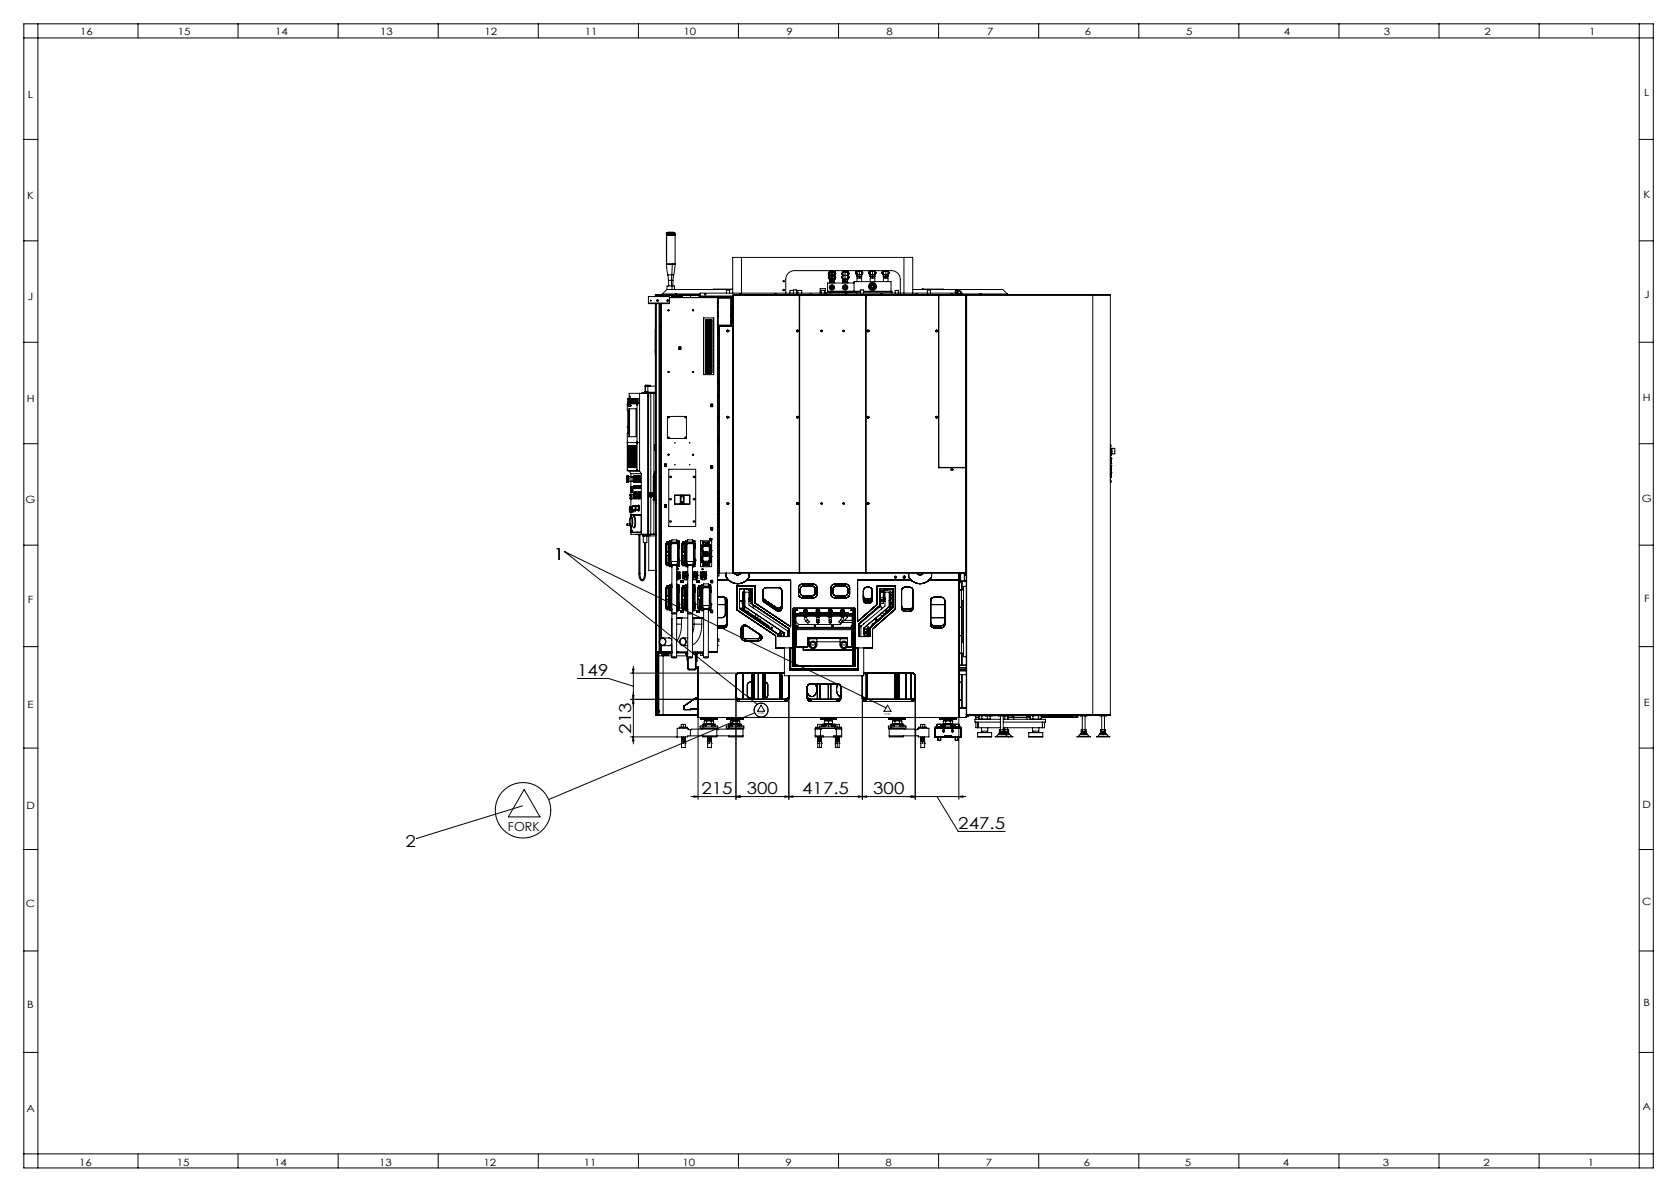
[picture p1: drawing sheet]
<svg xmlns="http://www.w3.org/2000/svg" width="1189mm" height="841mm" viewBox="0 0 1189 841" stroke-linecap="round" stroke-linejoin="round" font-family="sans-serif">
<defs><g id="words">
<g font-size="11.6">
<text x="393" y="398">1</text>
<text x="409" y="480">149</text>
<text x="448" y="521" transform="rotate(-90 448 521)">213</text>
<text x="498" y="564">215</text>
<text x="530" y="564">300</text>
<text x="569" y="564">417.5</text>
<text x="619" y="564">300</text>
<text x="680" y="588">247.5</text>
<text x="288" y="601">2</text>
</g>
<text font-size="8.8" x="360" y="590">FORK</text>
<g font-size="7.1">
<text x="57" y="25">16</text>
<text x="126" y="25">15</text>
<text x="195" y="25">14</text>
<text x="270" y="25">13</text>
<text x="344" y="25">12</text>
<text x="415" y="25">11</text>
<text x="485" y="25">10</text>
<text x="558" y="25">9</text>
<text x="629" y="25">8</text>
<text x="700" y="25">7</text>
<text x="770" y="25">6</text>
<text x="841" y="25">5</text>
<text x="911" y="25">4</text>
<text x="982" y="25">3</text>
<text x="1053" y="25">2</text>
<text x="1127" y="25">1</text>
<text x="20" y="70">L</text>
<text x="1166" y="68">L</text>
<text x="19" y="142">K</text>
<text x="1166" y="140">K</text>
<text x="20" y="213">J</text>
<text x="1166" y="212">J</text>
<text x="19" y="286">H</text>
<text x="1166" y="284">H</text>
<text x="18" y="357">G</text>
<text x="1165" y="356">G</text>
<text x="20" y="428">F</text>
<text x="1166" y="427">F</text>
<text x="20" y="503">E</text>
<text x="1166" y="501">E</text>
<text x="19" y="574">D</text>
<text x="1165" y="573">D</text>
<text x="18" y="644">C</text>
<text x="1165" y="642">C</text>
<text x="19" y="715">B</text>
<text x="1166" y="714">B</text>
<text x="19" y="789">A</text>
<text x="1165" y="788">A</text>
<text x="56" y="827">16</text>
<text x="125" y="827">15</text>
<text x="195" y="827">14</text>
<text x="269" y="827">13</text>
<text x="343" y="828">12</text>
<text x="414" y="828">11</text>
<text x="484" y="828">10</text>
<text x="557" y="828">9</text>
<text x="628" y="828">8</text>
<text x="699" y="828">7</text>
<text x="769" y="828">6</text>
<text x="841" y="828">5</text>
<text x="910" y="828">4</text>
<text x="981" y="828">3</text>
<text x="1052" y="828">2</text>
<text x="1127" y="828">1</text>
</g>
<g font-size="1.8">
<text x="538" y="507">FORK</text>
<text x="627" y="507">FORK</text>
</g>
</g></defs>
<g fill="none" stroke="#000" stroke-width=".71">
<path d="M17 17h1156v812h-1156zM27 17v812M98 17v10M169 17v10M240 17v10M311 17v10M382 17v10M453 17v10M524 17v10M595 17v10M666 17v10M737 17v10"/>
<path d="M808 17v10M879 17v10M950 17v10M1021 17v10M1092 17v10M1163 17v812M17 27h1156M17 99h10M1163 99h10M17 171h10M473 167h6M473 166h.1"/>
<path d="M473 166v21M473 166h6M474 165h4l1 1M474 165l-1 1M474 165h.1M474 165h4M478 165h.1M479 166v21M1163 171h10M473 187l1 8M473 187h.1M473 187h4"/>
<path d="M473 187h6M474 195v4M474 195h3M474 199h2M474 199v4M476 199h1M476 199v4M477 195l-1 4M477 195h1M477 187v8M477 187h2M477 199v4"/>
<path d="M478 195l-1 4M479 187l-1 8M526 183h-6v25M526 183v25M526 183h115M588 194h.1M588 197h.1M589 198h1M589 198h.1M589 200h1M589 195h.1M589 193h.1"/>
<path d="M589 195v1M589 200h.1M589 198v2M589 193h1M589 195h1M589 200v1M589 193a1.3 1.3 0 0 0-1 1 1.3 1.3 0 0 0 1 1M589 196a1.3 1.3 0 0 0-1 1 1.3 1.3 0 0 0 1 1M589 193a1.2 1.2 0 0 0-1 1 1.2 1.2 0 0 0 1 1M589 196a1.2 1.2 0 0 0-1 1 1.2 1.2 0 0 0 1 1M589 196h.1M589 193a1.2 1.2 0 0 1 1 1 1.2 1.2 0 0 1-1 1"/>
<path d="M589 196a1.2 1.2 0 0 1 1 1 1.2 1.2 0 0 1-1 1M589 192h1M589 192h.1M589 192v1M589 196h2M590 198h2M590 200h2M590 193h1M590 195h1M590 198h1M590 193h2M590 195h2"/>
<path d="M590 192h.1M590 193h.1M590 192h1M590 192v2M590 194a1.3 1.3 0 0 0-2-1 1.3 1.3 0 0 0 0 2 1.3 1.3 0 0 0 2 0M590 194a1.3 1.3 0 0 1 2-1 1.3 1.3 0 0 1 0 2 1.3 1.3 0 0 1-2 0M590 196a1.3 1.3 0 0 0-2 0 1.3 1.3 0 0 0 0 2 1.3 1.3 0 0 0 2-1M590 197a1.3 1.3 0 0 0-2-1 1.3 1.3 0 0 0 0 2 1.3 1.3 0 0 0 2-1M590 197a1.3 1.3 0 0 1 2-1 1.3 1.3 0 0 1 0 2 1.3 1.3 0 0 1-2-1M590 196a1.3 1.3 0 0 1 2 0 1.3 1.3 0 0 1 0 2 1.3 1.3 0 0 1-2-1M590 197l2 1M590 195v2"/>
<path d="M590 197v4M591 193h.1M591 192h.1M591 192v1M592 193h.1M592 195h.1M592 196h.1M592 198h.1M592 193l-2 1M592 196h-2M592 193a1.2 1.2 0 0 0-2 1 1.2 1.2 0 0 0 2 1M592 196a1.2 1.2 0 0 0-2 1 1.2 1.2 0 0 0 2 1"/>
<path d="M592 193a1.2 1.2 0 0 1 1 1 1.2 1.2 0 0 1-1 1M592 196a1.2 1.2 0 0 1 1 1 1.2 1.2 0 0 1-1 1M592 195v1M592 200v1M592 200h.1M592 198v2M597 194l1-1v2M597 194l1 1M598 194h.1M598 197h.1M598 200h2M598 198h2"/>
<path d="M598 200h.1M598 198v2M598 198h.1M598 196h3M598 193h2M598 195h2M598 196v2l-1-1M598 196l-1 1M598 193l-1 1 1 1M598 196l-1 1 1 1M598 193v5M598 195h.1"/>
<path d="M598 193h.1M598 195v1M598 200v1M598 192h.1M598 192h2M598 192v1M599 193h.1M600 200h1M600 198h1M600 193h1M600 195h1M600 192h1"/>
<path d="M600 192h.1M600 193h.1M600 192v9M601 193h.1M601 192h.1M601 192v1M601 200v1M601 198v2M601 198h.1M601 200h.1M601 195v1M601 193v7"/>
<path d="M601 193v2l1-1M601 193l1 1M601 196l1 1M601 193l1 1-1 1M601 196l1 1-1 1M601 193a1.3 1.3 0 0 1 1 1 1.3 1.3 0 0 1-1 1M601 196a1.3 1.3 0 0 1 1 1 1.3 1.3 0 0 1-1 1M601 195h.1M602 194h.1M602 197h.1M602 197l-1-1v2l1-1M602 194l-1 1z"/>
<path d="M602 197l-1 1zM607 193l1 1zM607 194h1zM608 192h.1M608 192h3M608 192v4M608 195h3M608 193v1M608 193h-1M608 192l-1 1 1 2M608 192a1.3 1.3 0 0 0-1 2 1.3 1.3 0 0 0 1 1M608 195h.1"/>
<path d="M608 196h.1M608 196h3M608 195h2M608 195v1M608 192h2M608 200v-3h3v3M608 196v1M610 195h1M610 192h1M610 192v5M611 196v1M611 192h.1"/>
<path d="M611 195h.1M611 196h.1M611 193v1M611 193h1M611 192l1 2-1 1M611 192v3M611 195v1M612 193v1M612 194h-1M616 193l1 1zM617 194h.1M617 192h.1"/>
<path d="M617 195h.1M617 196h4M617 192v4M617 192h4M617 195h4M617 192h2M617 193v1M617 193h.1M617 192l-1 2 1 1M617 192a1.3 1.3 0 0 0-1 2 1.3 1.3 0 0 0 1 1M617 195h2M617 195v1"/>
<path d="M617 200v-3h4v3M618 196v1M619 195h2M619 192h2M619 192v5M620 196v1M621 192h.1M621 195h.1M621 196h.1M621 193v1M621 193a.7 .7 0 0 1 0 1M621 192v1v2"/>
<path d="M621 192v3M621 195v1M626 194h1M626 193v1M627 192h.1M626 193h.1M627 195h.1M627 196h3M627 192v4M627 192h3M627 195h3M627 192h1"/>
<path d="M627 193v1M627 192l-1 2 1 1M627 192a1.3 1.3 0 0 0-1 2 1.3 1.3 0 0 0 1 1M627 195h1M627 200v-3h3v3M627 195v1M627 196v1M628 195h2M628 192h2M628 192v5M630 196v1M630 195h.1"/>
<path d="M630 196h.1M630 192h.1M630 193v1M630 193a.7 .7 0 0 1 1 0 .7 .7 0 0 1-1 1M630 192v4M630 192l1 2-1 1M641 183h7v25M641 183v25M460 215h15M465 215v101M465 215v293M465 209v1"/>
<path d="M465 209h3M466 209v1M466 210v-1h1v1M467 209h.1M467 210h1M468 215v248M468 209v1M468 215v240M468 210h2h-2M468 209h3M468 216h.1M468 215v1"/>
<path d="M468 216h1M468 216v238M469 215v238M470 209h.1M470 209h9M471 209v1M471 209h25M471 210h.1M471 210h-2M471 209h-1v1M471 210v-1h1v1M471 210h1"/>
<path d="M472 210h2M472 210h.1M472 210h1M473 210v-1h1v1M474 210h22M474 220h.1M475 210v1M475 211l-15-1v5M475 211h36M475 211v4M475 211h.1M476 211h8"/>
<path d="M476 211h.1M477 203h-4v2M477 203h1v2M477 203v2M477 210h6M477 210h.1M479 209h1M479 209h.1M480 209h.1M480 209h17M483 210h.1M484 211h.1"/>
<path d="M490 209v2M492 220h.1M496 209h.1M496 209v2M496 209h1M496 210h24M497 211h23M497 211h8M498 211h-1M498 211h.1M498 211h8M500 209h1"/>
<path d="M505 211h1h1M506 205h.1M506 211h1M509 211v252M509 214h.1M509 218h.1M509 215h.1M509 212l10-1v20M509 212v19M509 212v19h10M509 212h.1M511 211h-1"/>
<path d="M511 211h8M511 211h8v20M511 211h.1M515 208v-2h3v2M519 218h.1M519 211h.1M519 211v17M519 218h1M520 205h-14M520 205h-47l-3 4M520 209h.1M520 209v198h-10"/>
<path d="M520 209h47M520 209v198M525 209h1M525 209v-1l1 1h-1M525 208h.1M550 209h1M550 209v-1l1 1h-1M556 206h.1M557 208v-10a6 6 0 0 1 7-6h68a6 6 0 0 1 7 6v10M563 206h-3v2M563 208v-2h2v2M566 208v-2h3v2"/>
<path d="M567 212h.1M567 209v197M567 210h.1M567 211h.1M567 209h47M575 209h1M575 209v-1l1 1h-1M582 208v-3h4v3M583 208v-2h2v2M587 207v1M587 207l2 1M587 207h21"/>
<path d="M587 207h.1M587 207h23M588 201h4M589 203l2-1 1 2-1 1-1 1-1-2zM589 204h2M598 201h3M598 203l2-1 1 1v2l-2 1-1-1zM599 204h1M600 209h1M601 209l-1-1v1M601 209h-1M606 201h-19v6"/>
<path d="M608 207v1M610 208v-2h3v2M613 207h20M614 209v197M614 212h.1M614 210h.1M614 211h.1M614 209h52M618 201h2l2 2-2 3-2-1-2-2zM625 209h1M626 209l-1-1v1M626 209h-1"/>
<path d="M632 207v-7h-26v7M633 207v1M635 208v-2h2v2M648 205h63l4 4M650 209h1M650 209v-1l1 1h-1M654 205h15M654 205h.1M655 205h-1M655 205h.1M658 208v-2h2v2M666 209v123h19"/>
<path d="M666 212h.1M666 210h.1M666 211h.1M666 209v123M666 209h19M669 205h.1M675 209h1M675 209v-1l1 1h-1M678 207v1M678 207h.1M678 206v2M678 206v1"/>
<path d="M679 208h.1M679 208h-182v3M679 208v1M679 209h.1M679 208h1M679 209h1M680 208a1.1 1.1 0 0 1 0-2 1.1 1.1 0 0 1 1 1l1 1M680 208h.1M680 208v1M680 208h2M681 206l1 1v1M681 206h-3v2"/>
<path d="M681 206h-1M682 208h.1M682 208v1M682 209h13M685 209h.1M685 209v198M685 216h.1M685 217h.1M685 209v197M685 219h.1M685 218h.1M685 209v299h90"/>
<path d="M686 209h.1M686 209h89M686 209v298M695 209h1M695 209h.1M696 209h.1M696 209h19M715 209h.1M775 209h-109M775 209h13M775 209h.1M775 209v298"/>
<path d="M788 209v298M465 234v7M468 232h.1M468 231h.1M474 221h.1M492 221h.1M499 226h.1M499 226v40M499 226h7M501 227h.1M501 230h.1M501 233h.1"/>
<path d="M501 239h.1M501 236h.1M501 228h.1M501 234h.1M501 231h.1M501 237h.1M502 227h.1M502 240h.1M502 229h.1M502 230h.1M502 232h.1M502 238h.1"/>
<path d="M502 233h.1M502 235h.1M502 228h.1M502 231h.1M502 234h.1M502 239h.1M502 236h.1M503 228h.1M503 230h.1M503 231h.1M503 233h.1M503 234h.1"/>
<path d="M503 239h.1M503 237h.1M503 227h.1M503 236h.1M503 240h.1M504 227h.1M504 230h.1M504 233h.1M504 239h.1M504 236h.1M504 228h.1M504 231h.1"/>
<path d="M504 234h.1M504 240h.1M504 237h.1M504 227h1M505 227h.1M505 230h.1M505 233h.1M505 239h.1M505 236h.1M505 229h.1M505 235h.1M505 234h.1"/>
<path d="M505 231h.1M505 238h.1M505 228h.1M505 237h.1M505 227h-5v38l5-1M505 227v37M506 226v40M509 232h1M509 231h11M509 238h1M509 221h.1M509 224h.1"/>
<path d="M509 222h.1M509 231h.1M510 232v1h-1M510 232v48M510 232v175M510 232h10M511 231v1v-1v1M516 235v-1l1 1M516 235h1M516 235h.1M517 235h.1M519 231h.1"/>
<path d="M519 228h.1M519 229h.1M519 222h.1M519 224h.1M519 228v2M519 222h1M519 224h1M520 232h.1M565 235l1-1v1M565 235h1M565 235h.1M566 235h.1"/>
<path d="M583 235h.1M599 235h-1M615 235h1M615 235l1-1v1M615 235h.1M616 235h.1M664 235h1M664 235v-1l1 1M664 235h.1M665 235h.1M685 231h.1M685 239h.1"/>
<path d="M685 222h.1M685 238h.1M685 232h.1M17 243h10M465 241v8M465 249h.1M465 249v2M465 241h.1M482 246h1v2h-1zM482 246h1M501 242h.1M501 253h.1"/>
<path d="M501 256h.1M501 259h.1M501 245h.1M501 251h.1M501 254h.1M501 257h.1M501 260h.1M501 248h.1M501 250h.1M502 243h.1M502 246h.1M502 250h.1"/>
<path d="M502 254h.1M502 255h.1M502 258h.1M502 257h.1M502 256h.1M502 244h.1M502 241h.1M502 253h.1M502 247h.1M502 242h.1M503 251h.1M503 254h.1"/>
<path d="M503 257h.1M503 259h.1M503 260h.1M503 256h.1M503 242h.1M503 253h.1M503 248h.1M503 245h.1M503 243h.1M504 248h.1M504 251h.1M504 254h.1"/>
<path d="M504 259h.1M504 257h.1M504 242h.1M504 245h.1M504 246h.1M504 256h.1M504 260h.1M504 250h.1M504 243h.1M504 253h.1M505 256h.1M505 259h.1"/>
<path d="M505 242h.1M505 253h.1M505 251h.1M505 257h.1M505 260h.1M505 248h.1M505 254h.1M505 245h.1M505 247h.1M505 255h.1M505 258h.1M505 250h.1"/>
<path d="M505 241h.1M505 244h.1M1163 243h10M454 279v55M456 279h.1M456 279h1M457 279h1M457 279h.1M458 279h1M458 279h.1M458 274v4M458 273v1"/>
<path d="M458 274h.1M458 273v5M458 273h3v1h-3M459 279h.1M459 278h-2v1M459 278v1M459 278h1M459 279h2M459 279h6M459 280h1M459 279v100M460 273v5h5"/>
<path d="M460 274h5M460 274h.1M460 279v3M460 279h.1M460 278v1M461 279h4M461 279h.1M462 278v1M462 279v71M463 278v1M464 278v1M464 279v58"/>
<path d="M464 279h.1M465 279h-19v4M474 264h.1M492 264h.1M499 266h.1M499 266h7M501 262h.1M501 265h.1M501 263h.1M502 265h1M502 265h.1M502 261h.1"/>
<path d="M502 262h.1M503 264l-1 1M503 264v1M503 264h.1M503 265h.1M503 262h.1M503 263h.1M503 264l1 1M503 265h1M504 265h.1M504 262h.1M504 263h.1"/>
<path d="M505 262h.1M504 265h1M505 263h.1M505 264h.1M505 261h.1M509 261h.1M509 262h.1M509 271v1M509 261v1M509 280h1M509 269h1M509 280v1"/>
<path d="M509 280h.1M509 272h.1M509 272v1M445 287v1zM445 291v12M445 285l1 1zM445 283h8v3h-8M445 283v3M445 286h1M445 283h1M446 283v2M446 283h.1"/>
<path d="M446 288h.1M446 283v3M446 290h5v20h-5zM446 286v1M447 288h.1M447 288h-1M447 283h4l-1 2M447 283v3M447 286h4M447 283h4M447 286h.1M447 290v20"/>
<path d="M447 283h.1M447 281v1zM447 283v2M448 283h.1M448 286h.1M448 283v3M448 283v3l-1-1 1 1M449 285v1h-1M449 283v2zM449 284v1zM449 283v2M449 284v1"/>
<path d="M449 286h.1M449 283h.1M449 285h.1M449 283v1M449 285l1 1M449 285v1M449 284h.1M450 285l-1 1M450 285v1v-3v3M450 283v2M450 285l1 1zM450 286h.1"/>
<path d="M450 283h.1M451 283v3M451 285h1M451 283v1M451 285h.1M451 283h1v2M451 283v2M451 286h1M451 283h1M451 286h.1M451 283v2zM451 285v1"/>
<path d="M451 284v1M451 283h.1M452 283v3M452 287v1zM452 287v47M453 287h-8v4h1v12h-1h1v4h-1v27h8M459 282h1M459 280l1 1M460 282h.1M460 281v96M460 288h.1M460 282v95"/>
<path d="M473 296h14v15h-13zM504 287h2M504 287h2v2h-2zM509 295v2M509 285h1M509 282h.1M509 297v1M509 281v1M509 298h.1M509 298h1M509 282h1M509 296h1"/>
<path d="M510 282v14M510 298v13M510 296v2M510 280v2M516 296v1l1-1M516 296v-1l1 1M516 296h.1M517 296h.1M565 296l1 1v-1M565 296l1-1v1M565 296h.1M566 296h.1"/>
<path d="M615 296l1 1v-1M615 296l1-1v1M615 296h.1M616 296h.1M664 296v1l1-1M664 296v-1l1 1M664 296h.1M665 296h.1M17 315h10M445 314h8M445 314v1zM445 313v1z"/>
<path d="M445 317h5v2h-5zM445 320h6v2h-6zM445 303v4M446 317v2M446 320v2M447 317v2M447 320v2M448 317v2M448 320v2M449 317v2M449 320v2M450 317v2"/>
<path d="M450 320v2M450 317h1v2h-1zM451 320h.1M451 319h.1M451 317h.1M451 317v2M451 320v2M452 314v1zM452 313v1zM465 316v4M465 320h.1M465 316h.1"/>
<path d="M465 320v15M468 319h.1M468 317h.1M509 311h1M509 313h1M509 314v1M509 313h.1M509 313v1M509 315h.1M509 314h1M510 311v2M510 313v1"/>
<path d="M510 315v33M510 314v1M510 315h-1M788 316h.1M788 316v1M788 317v7M788 318h.1M789 318v4h2v-4h-3v4h1M1163 315h10M445 338v2v2M445 338v4M445 333v1z"/>
<path d="M445 338h.1M445 338h1M445 324h4v2h-4zM445 322h6v2h-6zM446 324v2M446 328v2M446 330v2M446 322v2M446 338h1l1 1-1 3h-1M446 338v4M446 334h.1M446 334l2 2"/>
<path d="M446 334h8M447 324v2M447 322v2M447 328v2M447 330v2M447 330h-2v-2h3v4h-3v-2h2M447 328v1M447 331v1M447 329v2M447 330h1M447 328v4M447 338h2v2v2h-2"/>
<path d="M447 330h.1M448 322v2M448 328v4M448 336v2M448 336h7M448 329v1M448 331h.1M448 324v2M448 327h3v2h-3zM448 330h3v2h-3zM449 330v2M449 324v2"/>
<path d="M449 322v2M449 327v2M450 330v2M450 322v2M450 327h.1M450 327v2M450 337v2M450 337h.1M450 324v2h1v-2h-1v2M450 338h.1M450 339v1M450 340v-3l1 3"/>
<path d="M451 332h.1M451 326h.1M451 322h.1M451 324h.1M451 322v2M451 324v2M451 327v2M451 338v2M451 337v2M451 337h.1M451 330v2M451 338h.1"/>
<path d="M451 339v1M452 338h-2v2h2v-3l-1 3M452 338h-2v1h2M452 333v1zM452 338h2v2h-2zM453 337v2M453 337h.1M453 338h.1M453 339v1M453 340v-3v3M453 338v2M454 337h.1"/>
<path d="M454 337v2M454 334l1 2M454 338h.1M454 339v1M454 338v2M454 338h-2v1h2M455 336v43M463 338l1 1M463 338l1 13M464 339h.1M464 339v15M464 337l-1 1"/>
<path d="M464 337v2M464 339v40M465 335h.1M465 335v19M465 335l-1 4M465 335l-1 2M468 339h.1M468 338h.1M468 338v1M472 329v2h1v-2h-2v2h2M474 322h.1M474 323h.1"/>
<path d="M474 333h20l-1 41-19-1zM492 322h.1M492 323h.1M504 332h2M504 331h2v1h-2zM666 331h.1M666 329h.1M666 332h.1M669 332h.1M675 333v1l1-1M675 333h1M675 333h.1"/>
<path d="M676 333h.1M682 332h.1M683 332h.1M684 332h.1M685 332h.1M685 332h-19M788 339h.1M788 328v1M788 335h.1M788 337h.1M788 333h.1M788 330h.1"/>
<path d="M788 327h.1M788 325h.1M788 337v2M788 327v1M788 333v1M788 334h.1M788 323h.1M788 336h.1M788 331h.1M788 326h.1M788 325v2M788 330v3"/>
<path d="M788 335v2M788 326v1M788 327v2M788 336v1M788 331v2M788 326v3M788 336v3M788 331v3M788 329h.1M788 329v1M788 328h.1M788 332h.1"/>
<path d="M788 326v2M788 332v2M445 342h.1M446 342h-1M447 360v1M447 360v3zM447 360h.1M447 360v3M447 360h2M447 354h1zM447 351h2v3h-2zM447 354h.1"/>
<path d="M447 351h1zM447 351h.1M447 347v2M447 351v3M447 346v1M447 346h1v1M447 346h1v1v2h-1M447 349h.1M448 347v1zM448 342v4h1M448 351v3M448 349h.1"/>
<path d="M448 346h.1M448 347v2h-1M448 360v1M448 360h.1M448 360v3zM448 360v3M448 346v3zM449 346v3M449 349h-1v11M449 359v3M449 359h.1M449 359h1"/>
<path d="M450 352v2h2v-2l-1 2M450 349h.1M450 340v2M450 345v2M450 349v2M450 352v2M450 345h.1M450 340h.1M450 352h.1M450 340v1M450 342h.1M450 347h.1"/>
<path d="M450 349v1M450 351h.1M450 354h.1M450 351v-2l1 2M450 342v-2l1 2M450 347v-2l1 2M450 354v-2l1 2M450 359v3M451 359h-2M451 359h-1M451 359h.1M451 340v2"/>
<path d="M451 345v2M451 349v2M451 352v2M451 349h.1M451 345h.1M451 340h.1M451 352h.1M451 359v3M451 340v1M451 342h.1M451 347h.1M451 349v1"/>
<path d="M451 351h.1M451 354h.1M452 349h-2v2h2v-2l-1 2M452 340h-2v2M452 345h-2v2h2v-2l-1 2M452 341h-2v1h2v-2l-1 2M452 345h-2v2h2M452 350h-2v1h2M452 352h-2v2h2M452 359h-1M452 359h1M452 352v2h2v-2h-2v2h2"/>
<path d="M452 349h2v2h-2zM452 345h2v2h-2zM453 349h.1M453 345h.1M453 340h.1M453 340v2M453 345v2M453 349v2M453 352v2M453 340v1M453 342h.1M453 347h.1"/>
<path d="M453 349v1M453 351h.1M453 352h.1M453 354h.1M453 359v1v2M453 359h-2M453 359v3M453 359h.1M453 351v-2v2M453 342v-2v2M453 347v-2v2M453 359h-1"/>
<path d="M453 359v1M454 349h.1M454 345h.1M454 345v2M454 349v2M454 352v2M454 352h.1M454 341v1M454 340v1M454 342h.1M454 347h.1M454 349v1"/>
<path d="M454 351h.1M454 354h.1M454 340v2M454 341h-2v1h2v-2h-2v2M454 345h-2v2h2M454 350h-2v1h2M460 352l1 1M460 351h.1M460 352h.1M460 352h1M460 351v1M460 351h1"/>
<path d="M460 350h.1M460 350v1M460 350h1M460 351l1 1M461 351h.1M461 351h-1M461 352h.1M461 350v1M461 350h-1M461 350h.1M461 350l-1 1M461 351v1"/>
<path d="M461 352v1M461 350h1M461 353h1M461 352h1M461 351h1M462 351h.1M462 352h.1M462 352h-1M462 350h.1M462 350v1M462 353v26M462 351v1"/>
<path d="M462 351h-1M462 350l1 1M462 352v1M462 350h-1M462 352h1M462 351h1M462 350h1M463 351h.1M463 351h-1M463 350h.1M463 350v1M463 352h.1"/>
<path d="M463 351v1M463 352h-1M463 352l-1 1M463 354l1 1M463 350v2M464 351l-1 3M464 351h.1M464 354h-1M464 354v1M464 354h.1M464 351v2M464 353l1 2"/>
<path d="M464 352h.1M464 351l1 3M465 354v1M465 354h.1M465 355h.1M465 357h.1M465 355v2M473 358h-2v2h2v-2h-1v2M479 351h10v7h-10zM483 351v7M483 352h2v5h-2zM483 353h2"/>
<path d="M483 356h2M485 351v7M509 357h.1M509 359h.1M509 349h.1M509 350h.1M509 353v1v1M509 357v2M509 349v1M509 352h.1M509 357h1M509 359h1"/>
<path d="M509 348h1M509 344h1M509 348v2M509 351v1M509 358v1M509 350v1M509 351h.1M509 351h1M510 357v2M510 348v2h-1M510 350h.1M510 351v6"/>
<path d="M510 359v4M510 350v1M516 357v1l1-1M516 357h1M516 357h.1M517 357h.1M565 357l1 1v-1M565 357h1M565 357h.1M566 357h.1M583 357h.1M599 357h-1"/>
<path d="M615 357l1 1v-1M615 357h1M615 357h.1M616 357h.1M685 354h.1M685 352h.1M788 340v2M788 342h.1M445 372v1zM445 372h2v1h-2M447 361v2M447 361v-1v3"/>
<path d="M447 363h.1M447 372v1M447 368l1 3-1 2M447 368v4M447 368h1M448 363v5M448 365h7M448 378h7M448 373v6h17M448 361v2M448 363h.1M448 368l1 2-1 3"/>
<path d="M448 376v1zM448 373h-1M449 362l2 1M449 362h.1M449 362h1M450 366v4v4l-2-1M450 366l-2 2M450 366a5 5 0 0 1 1 6l-1 2v1M450 362l1 1M450 362v1h-3M450 362h.1M450 362h1"/>
<path d="M451 362v1M451 362h.1M451 379h1M451 362h1M452 365h.1M452 378h.1M452 362l1 1M452 379h.1M452 379h1M453 365h.1M453 362h-1M453 362v1l-2-1"/>
<path d="M453 378h.1M453 379h.1M453 379v1M453 361v1M453 380h1M453 380v27M454 360v1zM454 379v1M454 380v27M454 379h.1M456 379l1 1M456 380h1"/>
<path d="M456 379h.1M457 380h1M457 379v1M457 380h.1M458 380h1M459 380h.1M459 380h2M459 377h1M460 380h-1M460 379h.1M460 378h-1M460 377h.1"/>
<path d="M460 377v2M460 379h1M460 379v1M461 379h.1M461 379v1M461 379h4M462 379h.1M463 379h.1M504 376h2M504 374h2v2h-2zM509 363h1M509 365h1"/>
<path d="M509 374h1M509 378h1M509 372h1M509 371h1M509 360h1M509 368h1M509 369h1M510 363v2M510 365v26M685 374h.1M685 378h.1M685 371h.1"/>
<path d="M685 361h.1M685 360h.1M17 387h10M401 392h.1M401 392l136 108M401 392l228 110M456 380v5h3v-5M457 380h2M457 385v22M458 385v22M465 380h-5v25h5M472 392v2"/>
<path d="M472 392h.1M472 386h.1M472 386v6M472 394h.1M472 394v6M472 386l1 1M472 386h1M473 392h.1M473 399l-1 1M473 394v5M473 394h.1M473 399h.1"/>
<path d="M473 386v1M473 387h.1M473 386h-1M473 386h1M473 399v1M473 399h2M473 392h2v2h-2M473 387v5M473 392v2M473 394h1M473 387h1M473 392h1"/>
<path d="M473 385h1M473 385v1M473 384v1M473 384h1M473 384v2M474 399h.1M474 399v2M474 394v5M474 385h1v1M474 386h.1M474 385v1M474 386v6v-6"/>
<path d="M474 384v1M474 385h.1M474 386h1M475 392h.1M475 399l-1 2M475 394h.1M475 386v13M475 394h1M475 392h1M475 392v2M475 397v1M475 388v1"/>
<path d="M475 397h.1M475 388h.1M475 398h1M475 389h.1M475 389v3M475 394v3M475 388v1h1v-1M475 388h1M476 398v-1h-1v5h1M476 398v3M476 389h.1M476 388h.1"/>
<path d="M476 397h.1M476 399v1M476 399v2M476 400v1M476 386v13M476 385h-1v3M476 385v3M476 385v1M476 385h.1M476 398v1M476 398h5M476 398l1 3"/>
<path d="M476 385h1zM476 384h.1M476 386v12M476 385h5M476 384v1M476 384l1-1h3v1M476 384h-1v4M477 386h-1M477 385l-1 1M477 385v1M477 386h3M477 385h3"/>
<path d="M477 385h-1M480 385h1M480 385l1 1M480 386h1M480 385v1M480 384h2v4M480 384l1 1M480 384h.1M481 385h.1M481 398v1l-1 2M481 398l-1 3M481 386v12"/>
<path d="M481 385v1M481 385v3M481 385l1 1M481 400h.1M481 389h.1M481 388h.1M481 398h1M481 397h.1M481 386v14M481 400v1M481 388h1v1h-1zM482 397h.1"/>
<path d="M482 398h.1M482 397v1M482 388v1M482 388h.1M482 389v8M484 392v2M484 392h.1M484 394h.1M484 386h.1M484 386v6M484 394v6M484 386v1"/>
<path d="M484 399v1M484 387h.1M484 387v5M484 394v5M484 399h.1M484 386h1M484 399h2M484 394h1M484 392h2v2h-2M484 392h1M484 387h1M484 385h1"/>
<path d="M484 385v1M485 384l-1 1M485 384v2M485 384h.1M485 399h.1M485 399v2M485 394v5M485 385h1v1M485 386h.1M485 385v1M485 385h.1M485 384l1 1"/>
<path d="M485 384v1M485 386h1M485 386v6M486 399v2h-1M486 392h.1M486 394h.1M486 386v8M486 394v5M486 394h1M486 392h1M486 392v2M486 397v1"/>
<path d="M486 397h.1M486 388v1M486 388h.1M486 398h1M486 389h.1M486 394v3M486 389v3M486 388h1v1h-1zM487 397h.1M487 389h.1M487 388h.1M487 400v1"/>
<path d="M487 385l-1 1M487 385v15M487 399v2M487 385v1M487 385h.1M487 399h.1M487 398l1 3M487 398h5M487 398v1M487 385h1zM487 386v12M487 385h5"/>
<path d="M488 384l-1 1M488 384h.1M488 385h4M488 385h-1M488 384v-1h3l1 1M488 384h-2v4M488 386h-1M488 385l-1 1M488 385v1M488 386h3M488 385h3M491 385h1"/>
<path d="M491 385l1 1M491 386h1M491 385v1M492 384h1v4M492 384v1M492 385h.1M492 398v1M492 398l-1 3M492 386v12M492 385v1M492 385v-1v1M492 400h.1"/>
<path d="M492 385v16M492 385l1 1v2M492 400v1M492 389h.1M492 388h.1M492 397h.1M492 399v2M492 399v1M492 388h1v1h-1zM493 397h.1M493 389h.1M493 398v4h-1"/>
<path d="M493 389v8M493 398h.1M493 398h-1v-1h1v3l-1 1M493 388v1M493 397v1M493 388h.1M497 384h8v18h-8zM497 396h1M497 390h.1M497 396h.1M497 389v1M497 389h.1"/>
<path d="M497 395v4l2 1M497 395h.1M497 391h.1M497 395h1M497 391h1M498 390h-1M498 395v3l1 1h4l1-4M498 395h.1M498 391v-3l1-1h4l1 4M498 391h.1M498 390h.1M498 389h.1"/>
<path d="M498 396h.1M498 398l1 1M498 389v8M498 399l1 1M498 398h.1M498 388h.1M498 397h.1M498 387v2M498 397v2M498 386h1zM498 388h1M498 398h1"/>
<path d="M498 388v10M498 387h1M499 400h.1M499 387l-1 1M499 398h.1M499 388v10M499 386l-1 1-1 4M499 386h4M499 400h4M499 386h.1M499 386v-1h4v1M499 400v1h4v-1"/>
<path d="M499 385h4M499 388h4M499 388h.1M499 398h4M499 398v1M499 387v1M499 387h4M499 399h4M499 400v1M499 385v1M499 392h.1M499 392h1"/>
<path d="M499 393h.1M499 393l1 2M499 385l-1-1 1 1M500 391h.1M500 391l-1 1M500 392h.1M500 395h.1M500 386h1M500 386h.1M500 391a2 2 0 0 0 0 4M500 391v2v2M500 391v2"/>
<path d="M501 386h.1M501 392h.1M501 393h.1M501 394h.1M501 392v1M501 391v1M501 391h.1M501 393v1M501 395h1M501 395h.1M501 385h.1M501 385v1h-1v-1h1"/>
<path d="M501 391a2.1 2.1 0 0 1 1 4M501 391l1 2-1 2M501 391l1 2M502 395h.1M502 385l1-1v1M502 393h.1M502 393v2M503 399h.1M503 387v1M503 400v1M503 385v1M503 388h.1"/>
<path d="M503 398v1M503 386h.1M503 400h.1M503 386h1zM503 386l1 1v4M503 398h.1M503 388v10M503 387l1 1M503 396h1M503 397h1M503 389h1M504 400h-1"/>
<path d="M504 389v4M504 398l-1 1M504 399l-1 1M504 388h.1M504 398h.1M504 390h.1M504 389h.1M504 396h.1M504 387v2M504 397v2M504 382h.1M504 382v1"/>
<path d="M504 383v-1l1 1M504 383h.1M504 395h.1M504 391h.1M504 390h-1M504 393h.1M504 384h.1M504 383v1M504 393v-1v1M504 392v1M504 393v4M504 395v4l-1 1"/>
<path d="M504 389v1M505 383h.1M505 383h-1M505 382h.1M505 382v1M509 400v1M509 391h.1M509 392h.1M509 398h1M509 387h1M509 400h1l-1 1M509 400h.1"/>
<path d="M510 392v15M510 391v1M510 391h-1v1h1M685 396h.1M685 398h.1M685 399h.1M685 381v1M685 394h.1M685 387v1M1163 387h10M453 407a4 4 0 0 0 3 5l2-2v-3M453 407h1"/>
<path d="M454 407v1a2.7 2.7 0 0 0 2 3l1-1v-3M457 407h1M465 406h.1M465 409h.1M465 408v1M472 400h1M472 400h.1M472 417h.1M472 417v6M472 417l1 1M473 400v1M473 400h1"/>
<path d="M473 417h-1M473 417v1M473 418h.1M473 417h1M473 418v5M473 418h2M473 401h1M473 401h.1M473 416h1M473 416v1M473 416h.1M474 401h.1"/>
<path d="M474 417h1v1M474 418h.1M474 417v1M474 418v5v-5M474 416v1M474 417h.1M475 418v13M475 419v1M475 419h.1M475 419h1M475 420v3M475 400l1 1"/>
<path d="M476 420h.1M476 401v1v-1M476 401h.1M476 417v13M476 416v4h-1v-1M476 416l-1 1v2M476 417h.1M476 416h.1M476 416v1M476 401v1M476 402h.1M476 418v12"/>
<path d="M476 402h1M476 416h1l-1 1M476 416h1M476 415v1M476 415h.1M476 402l1 1M476 415h-1v4M477 401h3M477 401h.1M477 401h-1M477 417l-1 1M477 417h-1v1"/>
<path d="M477 414l-1 2M480 401h.1M480 416l1 1M480 417h.1M480 414h.1M480 416h1M480 411h1M480 414l1 2M480 407h.1M480 408h.1M480 409h.1M480 406h2v2"/>
<path d="M480 406h1M480 410h1M480 407h1M480 410h2M480 417h1v1M480 417l1 1M480 415h2v5h-1v-4M480 401h1M480 402v1M480 415h.1M480 415l1 1M480 408h1"/>
<path d="M481 408h.1M481 408h-1M481 407h.1M481 406l1 1M481 406h.1M481 402h.1M481 402h-1M481 416h.1M481 401v1M481 407v1M481 418v12M481 401h.1"/>
<path d="M481 404h.1M481 417h.1M481 407h-1h2v2l-2 1M481 411h.1M481 409h.1M481 416v1M481 409h1M481 401v-4h1v5h-2M481 416l1 1M481 408h1M481 420h.1M481 419h1"/>
<path d="M481 417v15M481 409h-1M481 410l-1-1 1 1M481 410v1M481 407h1M482 407l-1 3M482 407l-1 1M482 400l-1 1M482 407h.1M482 408h.1M482 410h.1M482 419v1"/>
<path d="M482 407v3M482 420v9M482 419h.1M482 409h.1M482 409v-1v2h-1M482 409v2h-1M483 412v1h2v-1h-2v1h2M484 400h.1M484 417h.1M484 417v6M484 417v1M484 418h.1"/>
<path d="M484 400v1M484 418v5M484 400h1M484 417h1M484 418h2M484 401h1M484 416h1M484 408v1M484 408h1v2h1M484 416v1M484 409h1M484 409v2h2"/>
<path d="M485 400v1M485 401h.1M485 416h-1M485 416h.1M485 416v1M485 407h.1M485 410h.1M485 409h.1M485 407v3M485 410h3M485 408h.1M485 409l1 1"/>
<path d="M485 407v2M485 409h1M485 407v1M485 401h-1M485 418h.1M485 417h.1M485 417h1v1M485 418v5M485 416l1 1M485 408h1M485 417v1M486 407h-1"/>
<path d="M486 408h.1M486 407h2M486 410h.1M486 407h.1M486 411h.1M486 410v1M486 411h1M486 409h-1M486 418v8M486 419v1M486 407h1M486 420h.1"/>
<path d="M486 419h.1M486 409v1M486 409l1 1M486 406h.1M486 420v3M486 419v1h1v-1h-1M486 400l1 1M486 406h1M486 406l-1 1M486 409h.1M486 410h1M487 408h.1"/>
<path d="M487 406h.1M487 406l1 1M487 420h.1M487 401v1M487 401v-4h-1v5h2M487 401h.1M487 416l-1 1M487 416v16M487 417h.1M487 416h.1M487 411h.1M487 407h.1"/>
<path d="M487 416v1M487 409h.1M487 409h1M487 408l-1-1-1 1M487 408h1M487 402h.1M487 409h-1M487 418v12l1 2M487 402h1M487 410v1M487 416h1M487 410h1"/>
<path d="M487 411h1M487 401h1M488 407h.1M488 402h.1M488 407h-1M488 401h-1M488 415l-1 1M488 415h.1M488 402v1M488 415h-2v4M488 401h3M488 401h.1"/>
<path d="M488 409l-2 1M488 407v1M488 416l-1 1M488 417l-1 1M488 417h-1v1M488 414l-1 2M488 407h-3v3h3M488 406h-4v2M491 401h1M491 416l1 1M491 416h1M491 414l1 2"/>
<path d="M491 417h.1M491 410h1M491 411h1M491 401h.1M491 407h3M491 406h4v2M491 410h3M491 417h1v1M491 417l1 1M491 409l1 1M491 407v2M491 409h.1"/>
<path d="M491 407h.1M491 409h1M491 408h1M491 407l1 1M492 401h.1M492 402l-1 1M492 415h1v4M492 415v1M492 408h.1M492 407h-1M492 407h2M492 410h.1"/>
<path d="M492 402h.1M492 407h.1M492 408l1-1 1 1M492 402h-1h1M492 411h.1M492 410v1M492 401v1M492 409h.1M492 418v12M492 411h2M492 409h-1M492 417h.1"/>
<path d="M492 416h.1M492 416v1M492 411h1M492 416l1 1v3h-1v-1h1M492 416v16M492 407h1M492 420h.1M492 409v1M492 409l2 1M492 409l1 1M492 406h1M492 408h1"/>
<path d="M493 406h.1M493 408h.1M493 409h-1M493 406l-2 1M493 409h.1M493 407v-1v1M493 420h.1M493 406l1 1M493 420v9M493 419v1M493 419h.1M493 411h1"/>
<path d="M493 407h.1M493 411h.1M493 409h1M493 408h1M494 409h-1h-1M494 409h.1M494 408h.1M494 411h-1M494 411h.1M494 410v1M494 407h-1M494 407h.1"/>
<path d="M494 407v3h-2M494 407v1M494 409v1h-3M494 410h.1M494 412h2v1h-2zM494 407v3M494 407h1M494 408h1v2h-1M495 409h.1M495 417h.1M495 417v6M495 417v1"/>
<path d="M495 409v2h-1M495 418h.1M495 408v1M495 408h-1M495 418v5M495 417h2M495 418h2M496 416h1M496 416l-1 1M496 416h.1M496 416v1M496 412v1"/>
<path d="M497 417v1M497 418h.1M497 417h.1M497 416v1M497 418v5M497 408v1M497 408h.1M497 409h.1M497 408v-2h4v2M497 409v2h1M497 418v8M497 407h.1"/>
<path d="M497 419v1M497 419h.1M497 408v2h1M497 410h.1M497 409h1M497 410h1M497 407l1 3M497 420h1M497 407h1M497 420v3M498 409v1h2l1-1M498 407h2h1"/>
<path d="M498 407h-1M498 410h-1M498 408h-1M498 407v2M498 410h3M498 410h.1M498 409v1M498 409h.1M498 407h.1M498 408h.1M498 407v1M498 410h2"/>
<path d="M498 407h2M498 411h.1M498 420h.1M498 410v1M498 404h.1M498 409h1M498 416v1v3v-1h-1M498 416v16M498 411h2M498 408l1-1 1 1M498 416l1-1zM498 417h.1"/>
<path d="M498 416h.1M498 417h5M498 416v1M498 409h1h-1M499 407h.1M499 407h1M499 418v12v2M499 409l-1 1M499 416h-1M499 416h4M499 416v-2h4v2M499 410h.1"/>
<path d="M499 406h.1M499 408h-1M499 406l-1 1M499 408h.1M499 409h.1M499 401h-1h1M499 401h4M499 415h-2v4M499 417v1M499 417h-1l1 1M499 417h.1M499 417h4"/>
<path d="M499 406l2 1M499 416l-1 1M500 408h-1h1M500 409h-1M500 407h.1M500 411h.1M500 408h.1M500 409h.1M500 410v1M500 407v3M500 407v1M501 407h.1"/>
<path d="M501 408v2M501 410h.1M501 410h-1M501 407v3M501 408h.1M501 409h.1M501 408v2h-1M501 409v2h-1M501 408v1M502 416l1 1M503 416h.1M503 417v1"/>
<path d="M503 417h.1M503 415h1v4M503 415l1 1zM503 401h-1M503 418v12M503 417h1M503 416h1M503 416v1M504 416v1v3v-1M504 416v16M504 420h.1M504 420v9"/>
<path d="M504 412h2M504 412h2v2h-2zM504 419v1M504 419h.1M509 407h.1M509 408h.1M509 412h8M509 401h.1M509 407v2M509 407h1v2h-1M509 409h.1M515 407v3a9 9 0 0 0 16 0v-3"/>
<path d="M520 406h.1M520 406v1M520 406h47M521 407a3 3 0 0 0 5 0 3 3 0 0 1-5 0zM525 418h9v11l26 17v6h-8v-2l-27-18zM526 418h-1M526 418h.1M526 418l-1 1M527 418h6M528 418v2M530 412h31v33l-25-17v-12h-13v17l27 18v9h13M531 418h2"/>
<path d="M532 419h.1M532 418v1M532 418h.1M532 418v8M533 418v10h1M534 419l-1 1h1M567 406l-47 1M567 404h.1M567 406h47M567 415h2h9l2 2v5l-1 1-2 1h-9l-2-2v-5zM568 417l2-1h7l1 2v4l-2 1h-7l-1-2zM590 415h2h10l1 2v6l-2 1h-10l-1-2v-5z"/>
<path d="M591 417l2-1h7l1 2v4l-2 1h-7l-1-2v-3zM614 404h.1M614 406l71 1M614 406h71M624 418h9v13l-16 15v6h-7v-9l14-13zM627 418v10h-3M627 419v7M633 419v3M633 419h-6M633 418l-6 1M641 410h1M641 410v-1l1 1"/>
<path d="M645 407v3a9 9 0 0 0 16 0v-3M646 412h-38v29l14-12v-13h13v16l-16 14v14h-13M650 407a3 3 0 0 0 5 0 3 3 0 0 1-5 0zM659 412h21M680 407v160M680 413h5M680 419h4M681 413h.1M681 413h-1M681 413l-1 1M681 407v6M682 413h.1"/>
<path d="M682 413h-2M682 413h-1M682 419v12h-2M682 413v6M684 408h1M684 407v6M685 406v1M685 406h.1M685 401h.1M685 400h.1M685 403h.1M685 416h-1v50h1"/>
<path d="M472 431h.1M472 423v2M472 423h.1M472 425h.1M472 425v6M472 431h1M473 423h.1M473 431h-1M473 425v6M473 431v1M473 425h.1M473 431h.1"/>
<path d="M473 431h1M473 423h2v2h-2M473 423v2M473 423h1M473 425h1M473 432h1M473 432v1M473 433h1M473 431v2M474 431h.1M474 431v1M474 432h.1"/>
<path d="M474 425v6M474 432v1M474 431h1M475 423h.1M475 431l-1 1M475 425h.1M475 426h.1M475 423h1M475 426h1M475 423v2M475 429h.1M475 429v4h1"/>
<path d="M475 426v3M475 428h1v1h-1zM475 431l1 1M476 431v1M476 429v3M476 429h.1M476 428h.1M476 432v1M476 430v2M476 431v2M476 432h.1M476 433h.1"/>
<path d="M476 430h.1M476 430h1M476 430l1 2M476 433h1zM476 433l1 1M477 432h-1M477 432h.1M477 435h3l-2 1zM477 439h.1M480 433h.1M480 430h1M480 432h.1"/>
<path d="M480 432l1 1M480 433v1M481 433h.1M481 433h-1h1M481 430l-1 2M481 432h.1M481 432v1M481 431h.1M481 429h.1M481 431v2M481 429v3M481 431v1"/>
<path d="M481 428h1v1h-1zM482 431l-1 1M482 429h.1M482 429v4h-2M483 433h2v2h-2zM483 433v2M483 439v4M484 431h.1M484 423v2M484 423h.1M484 425v6M484 425h.1"/>
<path d="M484 431v1M484 431h1M484 425h1M484 423h2v2h-2M484 423h1M484 439h.1M484 432l1 1M485 433h.1M485 431v2M485 431h.1M485 431v1M485 432h.1"/>
<path d="M485 432h-1M485 425v6M485 432v1M485 431h1M486 431v1h-1M486 423h.1M486 425h.1M486 426h.1M486 425v6M486 423h1M486 426h1M486 423v2"/>
<path d="M486 429h.1M486 429v4h2M486 426v3M486 428h1v1h-1zM486 431l1 1M487 429v3M487 431v1M487 429h.1M487 428h.1M487 431v2M487 432v1M487 432h.1"/>
<path d="M487 430v2M487 433h.1M487 430h1M487 430h.1M487 433h1M487 432h1M488 432l-1 1M488 433v1M488 432h.1M488 432h-1M488 435h2h1l-2 1zM488 439h-8h4"/>
<path d="M491 433h.1M491 430h1M491 432h.1M491 432h1M491 439h8M492 432v1M492 433l-1 1M492 439h7M492 439h.1M492 432h.1M492 433h-1h1M492 433h.1"/>
<path d="M492 430h.1M492 430l-1 2M492 431h.1M492 431v2M492 429h.1M492 439v4M492 430v2M492 430v1M492 428h1v1h-1zM492 431v1M493 429v3h-1M493 429h.1"/>
<path d="M493 429v4h-1M494 433h2v2h-2zM495 431h.1M495 423v2M495 423h.1M495 425v6M495 425h.1M495 431l1 1M495 431h2M495 423h2M495 425h2M496 432h1"/>
<path d="M496 432v1M496 433h1M496 431v2M496 433v2M497 431h.1M497 431v1M497 432h.1M497 425v6M497 432v1M497 423v2M497 423h.1M497 425h.1"/>
<path d="M497 426h.1M497 426h1M497 423h1M497 429h.1M497 428v1M497 428h1M497 429h1M497 423h-2M497 429v4h2M497 426v2M498 428v1zM498 429v3"/>
<path d="M498 439v4M498 431v1M498 429h.1M498 428h.1M498 431v2M498 432l1 1M498 432h.1M498 430l1 2M498 433h1M498 433h.1M498 430h5M498 430h.1"/>
<path d="M499 433h.1M499 439h.1M499 432l-1 1M499 432h.1M499 432v1M499 433v1M502 432h-3M502 432h1M503 432h-4M503 432h-1M503 432h.1M503 432v1"/>
<path d="M503 433v1M503 433h.1M503 430v2M504 432h-1M504 431l-1 2M504 432l-1 1M504 429h.1M504 428v1zM504 431l-1 1M504 429v3M504 429v6h2v-2h-2M506 433h-3"/>
<path d="M509 424h5l2 2v18l-1 1-2 1M514 424l1 2-1 11-1 1h-4M516 429h-7M525 427h1M525 426h2M526 432h.1M526 426v2h1M527 420h.1M527 421h1M527 432v-12h4v9l28 19M527 433l18 11M527 433h.1"/>
<path d="M527 432v1M527 432h.1M527 432l18 12M527 421v11M528 420h.1M528 420v12M528 426h.1M528 426v4M528 420v12h-3M528 430l28 19M529 431h.1M530 434h1"/>
<path d="M531 425h1M531 426h1M531 427h2M532 424l-1 1M532 424v1M532 424h.1M532 425h.1M532 425v1M532 426h.1M533 424h1M534 426h-1l1 1M534 426h-1h1"/>
<path d="M534 429v3M534 429h.1M536 436l2 1M536 436l-1 1M538 437l-1 2M539 440h.1M541 424l1 2M541 424l1 2 9 6 3-1 1-2M542 427l-1-1v-7l1-1 1-1h10l2 2v13M542 427l9 6M542 426v1M542 426l9 6"/>
<path d="M551 432h2l2-2-1 2h-2M551 433l1 1M551 432h1M551 432v1M552 432v2M555 432l-2 2-2-1M555 432l-1 1-2 1M563 432h43v41h-43zM563 435h43M563 432v41M564 432v41M564 436h41"/>
<path d="M564 436v37M564 436l1 1h39l1-1M564 432v3M564 436v23M564 437h41M567 435h35M567 435h.1M570 437l1 1M570 437h.1M571 435a1.4 1.4 0 0 1-1-2 1.5 1.5 0 0 1 3 0 1.4 1.4 0 0 1-1 2M571 438l1 3M571 438h1"/>
<path d="M571 438h.1M571 434h1zM571 437l1 1M571 437v1M571 437h.1M572 438l1 2M572 438h.1M573 440l1 1v1h-1l-1-1M573 440l-1 1M573 437l-1 1M573 437h.1M576 436h.1"/>
<path d="M579 437l1 1M579 437h.1M579 435a1.4 1.4 0 0 1 0-2 1.4 1.4 0 0 1 2 0 1.4 1.4 0 0 1 0 2M579 438v2M579 438h2M579 438h.1M580 438h1M580 434h1zM580 437v1M580 437l1 1M580 437h.1M581 438v2"/>
<path d="M581 438h.1M582 437l-1 1M582 437h.1M588 437v1M588 437h.1M588 435a1.4 1.4 0 0 1 0-2 1.4 1.4 0 0 1 2 0 1.4 1.4 0 0 1 0 2M588 438v2M588 438h2M588 438h.1M588 434h2zM589 437l-1 1M589 437l1 1"/>
<path d="M589 437h.1M590 438v2M590 438h.1M590 437v1M590 437h.1M593 436h1zM593 436h1M594 436h.1M596 437l1 1M596 437h.1M596 440l-1 1v1h1l2-1M596 440l1 1h1"/>
<path d="M597 435a1.4 1.4 0 0 1 0-2 1.4 1.4 0 0 1 2 0 1.4 1.4 0 0 1 0 2M597 438l-1 2M597 438h1M597 438h.1M597 434h1zM598 437v1M598 437l-1 1M598 437h.1M598 438v3M598 438h.1M599 437l-1 1M599 437h.1"/>
<path d="M601 437v1l-5 5h-29l-2-2M602 435h.1M605 432v3M605 436v23M605 436v37M605 435v38M606 432v41M606 432v31M613 424v2l2 1M613 423v2l2 1 3-1 1-2M613 423v1l2 1h3l1-2M615 428h-2v-2v-8l1-1h1h3l1 2v8l-1 1h-2"/>
<path d="M615 427h1M615 428h1M615 427v1M616 427v1M619 424l-1 2-2 1M624 430h.1M624 424h3M624 430l-6 5M624 428v2M624 436h.1M624 436l2 1M624 430h1"/>
<path d="M624 430l-14 13 15-13M625 430l1 2M625 428v2l1 2M626 437l-4 4M626 432h-1M626 435l-2 1M626 435l1 1M627 427h1M627 426h.1M627 426h1M627 436l-1 1M627 425h1"/>
<path d="M627 424h1M628 425l-1 1M628 424h.1M628 424v1M628 425h.1M628 435v1M628 435h.1M628 435l-1 1M628 433h3M628 436l-6 5M628 436h.1M628 435h1"/>
<path d="M629 434h-1l1 1M631 431h-1M631 420v12h2v-1M631 430l-18 16M631 426h.1M631 433h.1M631 426v4M631 433l-3 2M631 433l-3 3M631 433h1M631 420h1M631 420v12"/>
<path d="M631 421h1M632 421h.1M632 420v12M632 431h1M632 432v-12h-4v10l-17 15v7M632 422h1M632 431v1M632 428l1 1M632 425h1M632 428h1M633 425h.1M633 428h.1"/>
<path d="M633 431h.1M633 428h-1M633 424l-1 1M633 424v1M640 430v2h2M642 434l-2-1v-1v-13v-2h2h4l2 2v13l-1 1-2 1M642 432v2M642 432h3M642 434h3M645 432v2M648 430l-1 2h-2M660 438h10"/>
<path d="M660 429h10M682 426h2M682 426v30M17 459h10M468 444h.1M468 443h.1M468 456v7M468 457h.1M468 459h.1M468 459v2M468 459h1M468 457v2"/>
<path d="M469 458v5M470 458h4M470 453h4M474 453h2l1 1M475 452l-1 1M477 458h-3M477 457l-1 1h-2M477 450h.1M480 443h3M483 443a21 21 0 0 1-3 12M484 458h4M484 453h4"/>
<path d="M492 443l-1 6M492 443h6M498 443a16 16 0 0 1-7 15M509 457v2M509 454h1v1h-1M509 444h4M509 446h4M513 444v2M516 442l-1 1-2 1M526 451l1 2h1M528 453l-1-1v-6l1-1 1-1 10 6v2l-1 1M528 455l-1-1-1-1v-7a2.5 2.5 0 0 1 4-2l10 7a2.3 2.3 0 0 1 0 2 2.3 2.3 0 0 1-2 2"/>
<path d="M528 455h10M528 453v2M528 453h10M538 453v2M540 452v1h-2M545 444l-1 1M545 444v1M545 444h.1M545 444v2M547 446h1M551 450h5M552 452h4"/>
<path d="M553 449h1M553 450l1 2zM554 451h.1M554 450h.1M554 450v2M555 452h.1M556 452h.1M556 449h.1M556 449v3M556 450h.1M556 460v20h57v-20M559 448v4"/>
<path d="M560 447l-1 1M560 460v16h49v-16M561 460v15M561 460v15h47v-15M561 460h.1M563 460h.1M563 443v1M563 453v1M563 458h.1M563 458v5M564 459h9v-6h28v6h4M565 446h40"/>
<path d="M565 442h.1M565 459v-22h40v22M565 445h40M565 446v13M565 446v1h1M566 446v1M566 447h39M566 444h.1M570 459v2M570 459v2h35M573 453h28M573 455h1"/>
<path d="M574 453h6M574 453v5M575 458h4M579 440h1h1M579 440v2M579 453v5M579 455h17M581 440v2M588 440h1h1M588 440v2M590 440v2M596 453h5"/>
<path d="M596 453v5M597 458h4M598 442h7M601 457a2.8 2.8 0 0 0-4-1 2.8 2.8 0 0 0 0 4 2.8 2.8 0 0 0 4-1M604 444l1 1M604 444h1M604 447v12M605 459h.1M605 444h-1M605 440h-6M606 458h.1M606 460h.1"/>
<path d="M606 443v1M606 453v1M608 460h.1M609 460v16M611 445h.1M611 444v1M611 444h-1l1 1M611 444h.1M613 442v1M613 448l2 1M613 447h2M613 447h.1"/>
<path d="M613 446v6M613 446h.1M614 449h1M614 449h.1M615 449h1M615 446h1M616 446v3zM616 446h.1M616 449l-1 1h-2M616 449l-1 2h-2v1M616 450h1h-1M616 449h1h-1"/>
<path d="M616 445h1h-1M616 446h1h-1M616 449h.1M616 445v5M616 446h-1v3M617 450l-1 1-2 1M617 447v1M622 440h.1M622 441h.1M622 441v1l-3 1-1 2M622 441l-3 2-1 2M660 442l1 1 2 1"/>
<path d="M663 446l-2-1-1-2v-17l1-2h2h5l2 1v19l-1 1-1 1M663 444h5M663 446h5M663 444v2M668 444v2M670 442l-1 1-1 1M680 451h2v13M682 456h2M1163 459h10M449 475v3l1-3M449 473v55M465 463h.1"/>
<path d="M465 464h10M465 463h3M465 463h12M466 464v1h1v-1M466 463h.1M466 465h11M466 465v42M467 463h.1M467 465v42v-42M468 463h.1M468 460v2M468 461h.1"/>
<path d="M468 461l1 1M468 461v1M469 463h.1M469 463h8M469 464h2M470 464v1h1v-1M470 465v42M471 464v1h1v-1M471 464h1M471 464h.1M472 464h.1M473 464v1"/>
<path d="M473 465h.1M474 464v1h-1M474 464h-2M475 464h.1M475 463v1M475 463v1h1M475 463h.1M476 464h1M476 463v1M477 467v-65l1-1 2 1v65M477 463h-1h1M477 466h2l1 1h-2z"/>
<path d="M480 463h8M480 463h6M480 465h7M481 463h.1M486 463h1M486 464h1M486 463v1M487 463h1h-1l1 5M487 463v1M487 463h.1M487 464h.1M488 464h.1"/>
<path d="M488 466h2l1 1h-1zM491 463h8M491 464h2M493 464h.1M493 463h.1M493 463h1M493 464h1M493 463v1M493 464v11l-5-1v-7M494 464v11h-1h-5v-1v-72l1-1 2 1v65M494 473h1v94M494 464h.1"/>
<path d="M494 464h-1M494 463v1M494 463h.1M495 463h.1M495 463l-1 1M497 464v1h2M498 464v1M499 467v-34l2-1 2 1-1 34M499 464h-4v5h-1M499 466h2l1 1h-1zM502 463h7M509 463h.1"/>
<path d="M525 478h-2l-1 2M528 478l-1 1v17M533 478v18M535 478v18M538 478v18M541 478v18M543 478v18M553 478v18M554 478l1 1v17M556 477h-32l-2 2v88M556 478h-109M560 475h49"/>
<path d="M561 475v1M561 475h.1M561 475h47M563 463h.1M563 469h.1M563 468h.1M563 468v1zM563 468v1M564 473h41M606 463h.1M606 469h.1M606 468v1"/>
<path d="M606 468h.1M606 468v1v-1M609 475h.1M613 478l1-1h33l2 2v88M613 478h1h33l2 1v1M615 479h.1M615 478v18M615 479v17M615 478v1M634 478l1 1v17M636 478v1M636 479h2"/>
<path d="M636 479v17M637 478l1 1M638 479v17M643 478v18M646 478v18M680 475h5M680 474h5M680 464h4M680 476h5M680 472h5M680 479h5M682 464v8"/>
<path d="M682 479v23M409 482h23l17 5M449 493l1 6M450 493l-1 6M465 495h.1M465 495h1M495 495h-2l-8 6v3l10-1M522 496l1 1 2 1M522 494l1 2h2v2M522 494v1l2 1M525 498h32M533 484l-2 1-1 1v8l1 1h2"/>
<path d="M543 484l1 1 1 1v8l-1 1h-1M543 484h.1M543 495h.1M557 496v2M557 496h-110M560 496l-1 1-2 1M560 494l-1 2h-2M560 480v87M560 494l-1 1-1 1M573 494v2h2M573 491a3 3 0 0 0 4 3 3 3 0 0 0 2-4v-1a4 4 0 0 1-1 4 4 4 0 0 1-4 0zM573 486v1z"/>
<path d="M575 498l-1-1-1-1v-9l1-1 1-1h19l2 1v2v8v1l-2 1M575 498h19M575 496v2M575 496h19M578 485l1 2v2v-2zM580 485v11M581 485v11M588 485v11M589 485v11M594 496v2M595 485a6 6 0 0 0 1 9 6 6 0 0 1-1-9zM596 494v2h-2"/>
<path d="M612 496l1 1 1 1M612 494v2h2M612 480v87M612 494v1l2 1M614 498h33M614 496v2M614 496h33M647 496v2M649 496l-1 1-1 1M649 494v2h-2M649 494v1l-2 1M680 484h2v13h-2"/>
<path d="M465 508h30M465 508h3M465 507h.1M465 507h3M465 508h.1M467 507h3M467 504h1v1h-1M467 505h1M467 504h1M468 508h3M468 507h3M468 507v1"/>
<path d="M470 507h.1M470 507h25M471 507v1M471 508h24M471 507h24M482 517v-1h6v1M485 514h-2v2M485 514h1v2M485 514v3M490 518v4M497 510h6M497 509v1"/>
<path d="M498 517h11v6h-10v-1M498 515h3M498 515h.1M498 514h3v1h-3zM498 515h11v2h-11M498 515h-1v2h1M498 515v2M499 515h-1M499 514h.1M499 515h.1M499 514v1M499 517h.1"/>
<path d="M500 517h.1M500 512h1M500 513h1M500 512v1M500 513v1M500 511h6M500 514h6M500 511v1M500 511h.1M500 514h.1M500 515h.1M500 514v1"/>
<path d="M500 510v1M500 515h1M501 514h4M501 515h.1M501 513h4M501 512h4M501 512v1M503 509v1M505 512h1M505 513h1M505 512v1M505 515h3"/>
<path d="M505 515h.1M505 514h3v1M505 514v1h3M506 510v1M506 517h.1M506 514h.1M506 515h.1M506 514v1M506 511v1M506 511h.1M506 512v1M506 513v1"/>
<path d="M507 514h.1M507 515h.1M507 514v1M507 517h.1M507 515h1M509 509v1h-6M509 517l-21 1v-1h-8v6M516 509v1h5M516 517h11v6h-10v-1M517 515h3M517 515h11v2h-11M517 515h-2v2h2"/>
<path d="M517 515v2M517 515h.1M517 514h.1M517 514v1M517 517h.1M518 517h.1M518 513h2M518 512h2M518 513l1 1M518 512v1M519 514h5M519 511h5"/>
<path d="M519 511l-1 1M519 511h.1M519 514h.1M519 515h.1M519 514v1M519 517h.1M519 510v1M519 515h1M519 514h-2v1M519 514v1h-2M520 515h.1M520 513h3"/>
<path d="M520 512h3M520 512v1M521 510h6M521 509v1M523 513h2M523 512h2M523 512v1M523 515h3M523 515h.1M524 514h2v1h-2zM524 515h-1M524 510v1"/>
<path d="M524 517h.1M524 515h.1M524 514h.1M524 511h.1M524 514v1M524 511l1 1M525 513l-1 1M525 512v1M525 517h.1M525 515h.1M525 514h.1M525 514v1"/>
<path d="M526 515h.1M527 517l-18 1M527 509v1M535 506l-146 61M540 500l2 5h-5zM578 517h19v6h-19zM578 517h5M581 516h-2v1M582 510h6M582 509v1M582 517v5M583 517l-5 1"/>
<path d="M583 515v-1h-3v2M583 515h.1M583 514h.1M583 514h2M583 515h2M583 514v1M584 515h-1h1M584 517h.1M584 515h2M584 515h.1M584 514h.1M584 514v1"/>
<path d="M585 512h6M585 513h6M585 513v1M585 512v1M585 511v1M585 511h6M585 514h6M585 511h.1M585 514h.1M585 517h.1M585 510v1M585 515h1"/>
<path d="M585 515h.1M585 514h5M585 514v1M586 515h.1M588 509v6M588 517h.1M590 515h1M590 515h.1M590 514h.1M590 514h2M590 515h2M590 514v1"/>
<path d="M590 510l1 1M590 517h.1M591 511v1M591 511h.1M591 514h.1M591 513v1M591 512v1M591 515h.1M591 514v1M592 517h.1M592 515h-1M592 515h.1"/>
<path d="M592 514h.1M592 515h-11v2h11M592 515h2v2h-2M592 514v1M592 515v2M592 515v-1h3v2M593 517l4 1M593 517h4M593 509v1h-5M593 517v5M594 516h3v1M630 500l2 5h-5z"/>
<path d="M631 509v1h5M631 517l20 1v-1h8v6h-8v-1h-20M632 515h3M632 515h11v2h-11M632 515h-2v2h2M632 515v2M632 515h.1M632 514h.1M632 514v1M632 517h.1M633 517h.1M633 513h2"/>
<path d="M633 512h2M633 512v1M633 513l1 1M634 511h5M634 514h5M634 511l-1 1M634 511h.1M634 514h.1M634 515h.1M634 514v1M634 517h.1M634 510v1"/>
<path d="M634 515h1M634 514h-2v1M634 514v1h-2M635 515h.1M635 513h3M635 512h3M635 512v1M636 509v1M638 513h2M638 512h2M638 512v1M638 515h3"/>
<path d="M638 515h.1M639 514h2v1h-2zM639 515h-1M639 510v1M639 517h.1M639 515h.1M639 514h.1M639 514v1M639 511l1 1M639 511h.1M640 512v1M640 513l-1 1"/>
<path d="M640 517h.1M640 515h.1M640 514h.1M640 514v1M641 515h.1M641 517h-10v6h10v-1M642 509v1h-6M650 518v4M652 517v-1h5v1M655 514h-2v2M655 514h1v2M655 514v3"/>
<path d="M663 517h19v6h-19zM663 517v-1h6a9 9 0 0 0 6 1h1v-1h6v1M665 516v-2h3v2M667 510h6M667 509v1M668 515h.1M668 514h2v1h-2zM668 515h9M668 515v1M668 515h3M669 515h.1M669 514h.1"/>
<path d="M669 514v1M669 519h1M669 519v-1l1 1M669 513h2M669 512h2M669 512v1M669 513l1 1M670 511h5M670 514h5M670 511h.1M670 514v1M670 511l-1 1"/>
<path d="M670 515h.1M670 514h.1M670 517h.1M670 510v1M670 515h1M671 515h.1M671 513h3M671 512h3M671 512v1M673 509v1M674 513h2M674 512h2"/>
<path d="M674 512v1M675 515h2M675 514h2v2M675 514v1M675 519h1M675 519l1-1v1M675 515h.1M675 510v1M675 514h.1M675 517h.1M675 511l1 1M675 511h.1"/>
<path d="M676 512v1M676 513l-1 1M676 517h.1M677 515h.1M677 514h.1M677 514v1M677 514h3M678 509v1h-5M680 502h5M686 507v1M686 507h89M688 508h4"/>
<path d="M688 508l-3 1h-190M692 508h3M692 509h3M692 512v4h18M692 508v2M694 520h10M694 520v3M694 512v4M695 510h2M695 510h.1M695 508v2M696 508h-1"/>
<path d="M696 508h1M696 508h3M696 516v3h5v-3M696 508h.1M697 510h4M697 508v2M697 519v1M699 508h.1M699 508h-2M699 508h5M700 508h1M701 510h1"/>
<path d="M701 508v2M701 519v1M701 508h.1M702 508h.1M702 510h.1M702 508v2M704 520v3M704 508h4M708 508h7M709 519h7M709 519h.1M710 508v13"/>
<path d="M710 510h-18v2h18M712 518v3M712 508v10M712 510h30v2h-30M713 508v2M713 516v2M713 518v3M713 508h.1M715 518v3M715 508v2M715 516v2M716 519h-1"/>
<path d="M716 508v1h15M718 508h1v2M718 508h1M729 508v2M729 509h2M729 508h1M729 508h-16M730 520h10M730 520v3M730 508v1M730 508h1M731 510h2"/>
<path d="M731 510h.1M731 508v2M732 508h1M732 508h3M732 508h-1M733 516v3h4v-3M733 508h.1M733 510h4M733 508v2M733 519v1M735 508h2M735 508h3"/>
<path d="M735 508h-2M737 510h2M737 508v2M737 519v1M737 508h.1M738 508h-1M738 508h1M739 510h-1M739 509h24M739 508v2M739 508h14M740 512v4"/>
<path d="M740 520v3M741 512v4h-29M753 508v1M754 508v1M754 508h6M760 508v1M761 508v1M763 508v1M763 509h2h-2M763 509h.1M764 508v1M764 508h1"/>
<path d="M764 508h.1M764 508v1l1-1M765 508h.1M766 508h5M767 519h4M767 519h.1M768 508v10M768 518v3M770 508v13M771 519h-1M775 507v1M775 507h13"/>
<path d="M780 508h5M781 519h3M781 519h.1M782 508v13M783 518v3M784 508v10M784 519h.1M788 507l-13 1M17 531h10M449 526v-3l1 3M480 523h1M481 523h-1"/>
<path d="M483 527h.1M483 526h3v4h-3zM483 524h2M483 524h1M483 523v1M485 527h.1M485 525h-2l1 1M485 525v1M485 524h.1M485 524h-2l1 1M485 524v1M485 525h.1"/>
<path d="M485 523v2M485 526v1M485 524h1M485 524h1v1M485 525h1v1M486 527h.1M486 524h.1M486 523v1M502 527h.1M502 524h1M502 524h.1M502 523v1"/>
<path d="M503 526h-1v4h3v-4M503 526v1v-1M503 525h-1v1M503 525v1M503 524h.1M503 524h-1v1M503 524v1M503 523v1M503 525h.1M503 526h2M503 525h2M503 524h2"/>
<path d="M503 523v2M505 527h.1M505 525v1M505 524h-2M505 524h.1M505 524v1M505 523v1M527 522l-80 1M578 522h6v1M580 526h1M580 527h.1M580 526v4h1"/>
<path d="M580 525v1M580 525h1M580 524v1M580 524h1M580 524h.1M580 523v1M581 527h.1M581 525v1M581 524v1M581 524h.1M581 525h1M581 523v1"/>
<path d="M581 526v4M582 526l-1 1M582 526h1M582 525v1M582 525h1M582 524h1M582 524v1M582 524h.1M582 523v1M583 527h.1M583 526v4h-2M583 525v1"/>
<path d="M583 524v1M583 524h.1M583 523v1M593 527h.1M593 524h1M593 524h.1M593 523v1M594 526h-1v4h1M594 527h.1M594 525h-1v1M594 525v1M594 524h-1v1"/>
<path d="M594 524v1M594 524h.1M594 525h.1M594 523v1M594 526v4M594 526h1v4h-1M594 524h1M594 525h1v1M594 524h1v1M595 527h.1M595 524h.1M595 523v1"/>
<path d="M597 522h-6v1M653 527h.1M653 526h3v4h-3zM653 524h2M653 524h.1M653 523v1M655 527h.1M655 525h-2v1M655 524h.1M655 524h-2v1M655 524v1M655 525h.1"/>
<path d="M655 523v2M655 526v1M655 525h1v1M655 525v1M655 524h1v1M655 524h1M656 527h.1M656 524h.1M656 523v1M665 523v2h2v-2M670 523v-1h5v1M678 523v2h2v-2"/>
<path d="M694 523h10M707 523h.1M707 523h4M708 521l-1 2M708 521h5M709 521h1M709 521h.1M709 521v-3h7v3M710 521h2M711 523h.1M711 523h3M712 521h.1"/>
<path d="M712 521h1M713 521h3M713 521h-5M713 521h.1M713 521h2M713 521l1 2M714 523h1M714 523h3M715 521h1M715 523h4h-4M715 523h-9h9M715 523h.1"/>
<path d="M716 521h-1M716 521l1 2M717 523h1M730 523h10M764 523h10zM765 523h.1M765 523h4M766 521l-1 2M766 521h5M767 521h1M767 521h.1M767 521v-3h4v3"/>
<path d="M768 521h2M769 523h.1M769 523h3M770 521h1M771 521h-1M771 521l1 2M772 523h1M778 523h9zM779 523h.1M779 523h4M780 521l-1 2M780 521h5"/>
<path d="M781 521h1M781 521h.1M781 521v-3h3v3M782 521h1M783 523h.1M783 523h3M783 521h1M784 521h.1M785 521l1 2M786 523h1M1163 531h10M371 572l-76 23"/>
<path d="M372 560l11 20h-22zM490 565h195M492 565h3l-3 1M525 565h-3l3 1M557 565l6 1M563 565l-6 1M609 565l6 1M615 565l-6 1M646 565h3l-3 1M665 565l15 25h33M683 565h-3l3 1M295 595h.1"/>
<path d="M17 603h10M1163 603h10M17 675h10M1163 675h10M17 747h10M1163 747h10M17 819h1156M98 819v10M169 819v10M240 819v10M311 819v10M382 819v10"/>
<path d="M453 819v10M524 819v10M595 819v10M666 819v10M737 819v10M808 819v10M879 819v10M950 819v10M1021 819v10M1092 819v10"/>
<circle cx="556" cy="200" r=".5"/>
<circle cx="589" cy="194" r=".7"/>
<circle cx="589" cy="197" r=".7"/>
<circle cx="592" cy="197" r=".8"/>
<circle cx="592" cy="194" r=".8"/>
<circle cx="462" cy="213" r=".2"/>
<circle cx="462" cy="213" r=".3"/>
<circle cx="466" cy="213" r=".6"/>
<circle cx="466" cy="213" r=".3"/>
<circle cx="474" cy="213" r=".6"/>
<circle cx="474" cy="213" r=".3"/>
<circle cx="500" cy="209" r=".5"/>
<circle cx="556" cy="206" r=".5"/>
<circle cx="590" cy="204" r=".7"/>
<circle cx="590" cy="204" r="1.2"/>
<circle cx="590" cy="204" r="1.1"/>
<circle cx="590" cy="204" r="1.9"/>
<circle cx="600" cy="204" r="1.9"/>
<circle cx="600" cy="204" r="1.2"/>
<circle cx="600" cy="204" r="1.1"/>
<circle cx="600" cy="204" r=".8"/>
<circle cx="619" cy="203" r="1.5"/>
<circle cx="619" cy="203" r=".7"/>
<circle cx="619" cy="203" r="2.8"/>
<circle cx="619" cy="203" r="1.7"/>
<circle cx="619" cy="203" r="1.1"/>
<circle cx="619" cy="203" r="1.6"/>
<circle cx="679" cy="208" r=".2"/>
<circle cx="679" cy="208" r=".4"/>
<circle cx="474" cy="220" r=".4"/>
<circle cx="474" cy="220" r=".3"/>
<circle cx="492" cy="220" r=".4"/>
<circle cx="492" cy="220" r=".3"/>
<circle cx="501" cy="230" r=".1"/>
<circle cx="501" cy="238" r=".1"/>
<circle cx="501" cy="236" r=".1"/>
<circle cx="501" cy="227" r=".1"/>
<circle cx="501" cy="232" r=".1"/>
<circle cx="501" cy="239" r=".1"/>
<circle cx="501" cy="233" r=".1"/>
<circle cx="501" cy="235" r=".1"/>
<circle cx="501" cy="234" r=".1"/>
<circle cx="501" cy="231" r=".1"/>
<circle cx="501" cy="229" r=".1"/>
<circle cx="501" cy="237" r=".1"/>
<circle cx="501" cy="228" r=".1"/>
<circle cx="501" cy="240" r=".1"/>
<circle cx="502" cy="236" r=".1"/>
<circle cx="502" cy="227" r=".1"/>
<circle cx="502" cy="237" r=".1"/>
<circle cx="502" cy="233" r=".1"/>
<circle cx="502" cy="230" r=".1"/>
<circle cx="502" cy="239" r=".1"/>
<circle cx="502" cy="235" r=".1"/>
<circle cx="502" cy="238" r=".1"/>
<circle cx="502" cy="228" r=".1"/>
<circle cx="502" cy="231" r=".1"/>
<circle cx="502" cy="240" r=".1"/>
<circle cx="502" cy="232" r=".1"/>
<circle cx="502" cy="234" r=".1"/>
<circle cx="502" cy="229" r=".1"/>
<circle cx="503" cy="235" r=".1"/>
<circle cx="503" cy="232" r=".1"/>
<circle cx="503" cy="238" r=".1"/>
<circle cx="503" cy="233" r=".1"/>
<circle cx="503" cy="239" r=".1"/>
<circle cx="503" cy="236" r=".1"/>
<circle cx="503" cy="230" r=".1"/>
<circle cx="503" cy="229" r=".1"/>
<circle cx="503" cy="227" r=".1"/>
<circle cx="503" cy="231" r=".1"/>
<circle cx="503" cy="234" r=".1"/>
<circle cx="503" cy="228" r=".1"/>
<circle cx="503" cy="237" r=".1"/>
<circle cx="503" cy="240" r=".1"/>
<circle cx="504" cy="236" r=".1"/>
<circle cx="504" cy="230" r=".1"/>
<circle cx="504" cy="239" r=".1"/>
<circle cx="504" cy="233" r=".1"/>
<circle cx="504" cy="235" r=".1"/>
<circle cx="504" cy="227" r=".1"/>
<circle cx="504" cy="238" r=".1"/>
<circle cx="504" cy="237" r=".1"/>
<circle cx="504" cy="231" r=".1"/>
<circle cx="504" cy="228" r=".1"/>
<circle cx="504" cy="240" r=".1"/>
<circle cx="504" cy="232" r=".1"/>
<circle cx="504" cy="234" r=".1"/>
<circle cx="504" cy="229" r=".1"/>
<circle cx="505" cy="228" r=".1"/>
<circle cx="505" cy="230" r=".1"/>
<circle cx="505" cy="240" r=".1"/>
<circle cx="505" cy="236" r=".1"/>
<circle cx="505" cy="239" r=".1"/>
<circle cx="505" cy="234" r=".1"/>
<circle cx="505" cy="231" r=".1"/>
<circle cx="505" cy="227" r=".1"/>
<circle cx="505" cy="232" r=".1"/>
<circle cx="505" cy="229" r=".1"/>
<circle cx="505" cy="238" r=".1"/>
<circle cx="505" cy="235" r=".1"/>
<circle cx="505" cy="237" r=".1"/>
<circle cx="516" cy="235" r=".3"/>
<circle cx="566" cy="235" r=".3"/>
<circle cx="583" cy="235" r=".6"/>
<circle cx="583" cy="235" r=".3"/>
<circle cx="599" cy="235" r=".3"/>
<circle cx="599" cy="235" r=".6"/>
<circle cx="616" cy="235" r=".3"/>
<circle cx="664" cy="235" r=".3"/>
<circle cx="501" cy="256" r=".1"/>
<circle cx="501" cy="242" r=".1"/>
<circle cx="501" cy="253" r=".1"/>
<circle cx="501" cy="244" r=".1"/>
<circle cx="501" cy="257" r=".1"/>
<circle cx="501" cy="247" r=".1"/>
<circle cx="501" cy="259" r=".1"/>
<circle cx="501" cy="246" r=".1"/>
<circle cx="501" cy="255" r=".1"/>
<circle cx="501" cy="241" r=".1"/>
<circle cx="501" cy="250" r=".1"/>
<circle cx="501" cy="258" r=".1"/>
<circle cx="501" cy="243" r=".1"/>
<circle cx="501" cy="254" r=".1"/>
<circle cx="501" cy="245" r=".1"/>
<circle cx="501" cy="260" r=".1"/>
<circle cx="501" cy="248" r=".1"/>
<circle cx="501" cy="251" r=".1"/>
<circle cx="501" cy="249" r=".1"/>
<circle cx="501" cy="252" r=".1"/>
<circle cx="502" cy="248" r=".1"/>
<circle cx="502" cy="256" r=".1"/>
<circle cx="502" cy="259" r=".1"/>
<circle cx="502" cy="250" r=".1"/>
<circle cx="502" cy="249" r=".1"/>
<circle cx="502" cy="252" r=".1"/>
<circle cx="502" cy="245" r=".1"/>
<circle cx="502" cy="253" r=".1"/>
<circle cx="502" cy="241" r=".1"/>
<circle cx="502" cy="244" r=".1"/>
<circle cx="502" cy="242" r=".1"/>
<circle cx="502" cy="247" r=".1"/>
<circle cx="502" cy="246" r=".1"/>
<circle cx="502" cy="243" r=".1"/>
<circle cx="502" cy="258" r=".1"/>
<circle cx="502" cy="255" r=".1"/>
<circle cx="502" cy="257" r=".1"/>
<circle cx="502" cy="260" r=".1"/>
<circle cx="502" cy="251" r=".1"/>
<circle cx="502" cy="254" r=".1"/>
<circle cx="503" cy="247" r=".1"/>
<circle cx="503" cy="250" r=".1"/>
<circle cx="503" cy="243" r=".1"/>
<circle cx="503" cy="253" r=".1"/>
<circle cx="503" cy="255" r=".1"/>
<circle cx="503" cy="256" r=".1"/>
<circle cx="503" cy="259" r=".1"/>
<circle cx="503" cy="258" r=".1"/>
<circle cx="503" cy="244" r=".1"/>
<circle cx="503" cy="249" r=".1"/>
<circle cx="503" cy="246" r=".1"/>
<circle cx="503" cy="252" r=".1"/>
<circle cx="503" cy="241" r=".1"/>
<circle cx="503" cy="254" r=".1"/>
<circle cx="503" cy="260" r=".1"/>
<circle cx="503" cy="257" r=".1"/>
<circle cx="503" cy="251" r=".1"/>
<circle cx="503" cy="245" r=".1"/>
<circle cx="503" cy="248" r=".1"/>
<circle cx="503" cy="242" r=".1"/>
<circle cx="504" cy="248" r=".1"/>
<circle cx="504" cy="259" r=".1"/>
<circle cx="504" cy="253" r=".1"/>
<circle cx="504" cy="249" r=".1"/>
<circle cx="504" cy="256" r=".1"/>
<circle cx="504" cy="244" r=".1"/>
<circle cx="504" cy="247" r=".1"/>
<circle cx="504" cy="252" r=".1"/>
<circle cx="504" cy="245" r=".1"/>
<circle cx="504" cy="242" r=".1"/>
<circle cx="504" cy="241" r=".1"/>
<circle cx="504" cy="250" r=".1"/>
<circle cx="504" cy="246" r=".1"/>
<circle cx="504" cy="255" r=".1"/>
<circle cx="504" cy="243" r=".1"/>
<circle cx="504" cy="258" r=".1"/>
<circle cx="504" cy="260" r=".1"/>
<circle cx="504" cy="257" r=".1"/>
<circle cx="504" cy="251" r=".1"/>
<circle cx="504" cy="254" r=".1"/>
<circle cx="505" cy="253" r=".1"/>
<circle cx="505" cy="254" r=".1"/>
<circle cx="505" cy="256" r=".1"/>
<circle cx="505" cy="242" r=".1"/>
<circle cx="505" cy="249" r=".1"/>
<circle cx="505" cy="257" r=".1"/>
<circle cx="505" cy="250" r=".1"/>
<circle cx="505" cy="243" r=".1"/>
<circle cx="505" cy="246" r=".1"/>
<circle cx="505" cy="247" r=".1"/>
<circle cx="505" cy="244" r=".1"/>
<circle cx="505" cy="252" r=".1"/>
<circle cx="505" cy="241" r=".1"/>
<circle cx="505" cy="258" r=".1"/>
<circle cx="505" cy="255" r=".1"/>
<circle cx="474" cy="264" r=".4"/>
<circle cx="474" cy="264" r=".3"/>
<circle cx="492" cy="264" r=".4"/>
<circle cx="492" cy="264" r=".3"/>
<circle cx="501" cy="262" r=".1"/>
<circle cx="501" cy="261" r=".1"/>
<circle cx="501" cy="264" r=".1"/>
<circle cx="501" cy="263" r=".1"/>
<circle cx="502" cy="262" r=".1"/>
<circle cx="502" cy="264" r=".1"/>
<circle cx="502" cy="263" r=".1"/>
<circle cx="502" cy="261" r=".1"/>
<circle cx="503" cy="261" r=".1"/>
<circle cx="503" cy="262" r=".1"/>
<circle cx="503" cy="264" r=".1"/>
<circle cx="503" cy="263" r=".1"/>
<circle cx="504" cy="262" r=".1"/>
<circle cx="504" cy="261" r=".1"/>
<circle cx="504" cy="263" r=".1"/>
<circle cx="504" cy="264" r=".1"/>
<circle cx="505" cy="260" r=".1"/>
<circle cx="505" cy="262" r=".1"/>
<circle cx="505" cy="263" r=".1"/>
<circle cx="505" cy="261" r=".1"/>
<circle cx="505" cy="264" r=".1"/>
<circle cx="474" cy="296" r=".4"/>
<circle cx="486" cy="296" r=".4"/>
<circle cx="516" cy="296" r=".3"/>
<circle cx="566" cy="296" r=".3"/>
<circle cx="616" cy="296" r=".3"/>
<circle cx="664" cy="296" r=".3"/>
<circle cx="474" cy="311" r=".4"/>
<circle cx="479" cy="314" r=".2"/>
<circle cx="486" cy="311" r=".4"/>
<circle cx="489" cy="314" r=".1"/>
<circle cx="474" cy="323" r=".4"/>
<circle cx="474" cy="323" r=".3"/>
<circle cx="476" cy="338" r=".6"/>
<circle cx="479" cy="330" r=".2"/>
<circle cx="489" cy="330" r=".1"/>
<circle cx="492" cy="323" r=".3"/>
<circle cx="492" cy="323" r=".4"/>
<circle cx="492" cy="338" r=".6"/>
<circle cx="675" cy="333" r=".4"/>
<circle cx="675" cy="333" r=".3"/>
<circle cx="476" cy="354" r=".6"/>
<circle cx="492" cy="354" r=".6"/>
<circle cx="516" cy="357" r=".3"/>
<circle cx="566" cy="357" r=".3"/>
<circle cx="583" cy="357" r=".3"/>
<circle cx="583" cy="357" r=".6"/>
<circle cx="599" cy="357" r=".3"/>
<circle cx="599" cy="357" r=".6"/>
<circle cx="616" cy="357" r=".3"/>
<circle cx="476" cy="370" r=".6"/>
<circle cx="492" cy="370" r=".6"/>
<circle cx="500" cy="392" r=".2"/>
<circle cx="504" cy="382" r=".3"/>
<circle cx="480" cy="406" r=".2"/>
<circle cx="481" cy="408" r=".2"/>
<circle cx="481" cy="409" r=".2"/>
<circle cx="481" cy="404" r=".3"/>
<circle cx="481" cy="404" r=".4"/>
<circle cx="481" cy="409" r=".1"/>
<circle cx="486" cy="408" r=".2"/>
<circle cx="486" cy="409" r=".2"/>
<circle cx="487" cy="406" r=".2"/>
<circle cx="487" cy="409" r=".2"/>
<circle cx="487" cy="408" r=".2"/>
<circle cx="487" cy="409" r=".1"/>
<circle cx="492" cy="409" r=".2"/>
<circle cx="492" cy="408" r=".2"/>
<circle cx="493" cy="409" r=".2"/>
<circle cx="493" cy="408" r=".2"/>
<circle cx="494" cy="409" r=".1"/>
<circle cx="498" cy="404" r=".3"/>
<circle cx="498" cy="404" r=".4"/>
<circle cx="499" cy="408" r=".2"/>
<circle cx="499" cy="409" r=".2"/>
<circle cx="499" cy="406" r=".2"/>
<circle cx="500" cy="409" r=".2"/>
<circle cx="500" cy="408" r=".2"/>
<circle cx="500" cy="409" r=".1"/>
<circle cx="533" cy="420" r=".3"/>
<circle cx="626" cy="420" r=".3"/>
<circle cx="626" cy="420" r=".5"/>
<circle cx="635" cy="410" r=".6"/>
<circle cx="641" cy="410" r=".4"/>
<circle cx="641" cy="410" r=".6"/>
<circle cx="565" cy="433" r=".3"/>
<circle cx="565" cy="433" r=".2"/>
<circle cx="571" cy="434" r=".9"/>
<circle cx="571" cy="434" r="1"/>
<circle cx="571" cy="434" r=".6"/>
<circle cx="580" cy="434" r=".9"/>
<circle cx="580" cy="434" r="1"/>
<circle cx="580" cy="434" r=".6"/>
<circle cx="589" cy="434" r="1"/>
<circle cx="589" cy="434" r=".9"/>
<circle cx="589" cy="434" r=".6"/>
<circle cx="598" cy="434" r="1"/>
<circle cx="598" cy="434" r=".9"/>
<circle cx="598" cy="434" r=".7"/>
<circle cx="604" cy="433" r=".2"/>
<circle cx="604" cy="433" r=".3"/>
<circle cx="622" cy="440" r=".4"/>
<circle cx="622" cy="440" r=".3"/>
<circle cx="626" cy="426" r=".3"/>
<circle cx="626" cy="426" r=".5"/>
<circle cx="629" cy="434" r=".3"/>
<circle cx="470" cy="456" r="2.6"/>
<circle cx="470" cy="455" r="2.2"/>
<circle cx="485" cy="456" r="2.6"/>
<circle cx="485" cy="455" r="2.2"/>
<circle cx="547" cy="445" r=".3"/>
<circle cx="547" cy="445" r=".4"/>
<circle cx="554" cy="449" r=".3"/>
<circle cx="554" cy="449" r=".4"/>
<circle cx="566" cy="444" r=".3"/>
<circle cx="566" cy="444" r=".5"/>
<circle cx="577" cy="458" r="1.9"/>
<circle cx="577" cy="458" r="2"/>
<circle cx="577" cy="458" r="2.8"/>
<circle cx="578" cy="444" r=".3"/>
<circle cx="578" cy="444" r=".4"/>
<circle cx="580" cy="442" r=".6"/>
<circle cx="580" cy="442" r=".7"/>
<circle cx="589" cy="442" r=".6"/>
<circle cx="589" cy="442" r=".7"/>
<circle cx="591" cy="444" r=".3"/>
<circle cx="591" cy="444" r=".4"/>
<circle cx="599" cy="458" r="1.9"/>
<circle cx="599" cy="458" r="2"/>
<circle cx="616" cy="445" r=".3"/>
<circle cx="616" cy="445" r=".4"/>
<circle cx="540" cy="504" r="5"/>
<circle cx="371" cy="575" r="20"/>
</g>
<use href="#words"/>
</svg>
